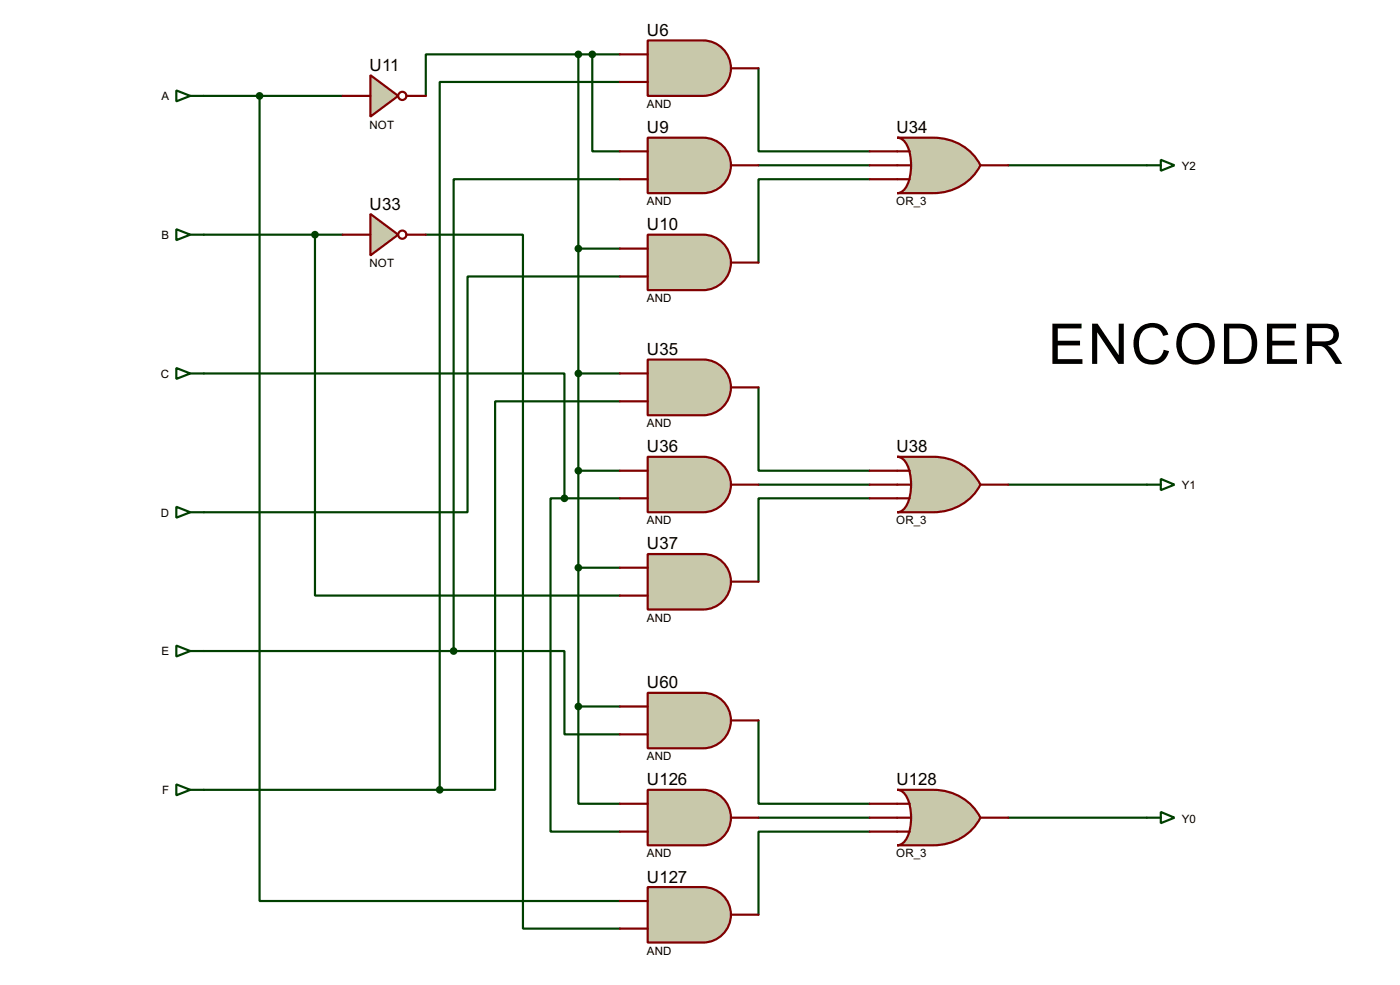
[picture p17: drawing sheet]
<svg xmlns="http://www.w3.org/2000/svg" width="256mm" height="180mm" viewBox="0 0 256 180" stroke-linecap="round" stroke-linejoin="round" font-family="sans-serif">
<defs><g id="words">
<text font-size="11.5" x="192" y="66.6">ENCODER</text>
<g font-size="3.5">
<text x="118.5" y="6.6">U6</text>
<text x="67.7" y="13">U11</text>
<text x="118.5" y="24.3">U9</text>
<text x="164.2" y="24.3">U34</text>
<text x="67.7" y="38.4">U33</text>
<text x="118.5" y="42.2">U10</text>
<text x="118.5" y="65">U35</text>
<text x="118.5" y="82.8">U36</text>
<text x="164.2" y="82.8">U38</text>
<text x="118.5" y="100.6">U37</text>
<text x="118.5" y="126">U60</text>
<text x="118.5" y="143.8">U126</text>
<text x="164.2" y="143.8">U128</text>
<text x="118.5" y="161.6">U127</text>
</g>
<g font-size="2.4">
<text x="29.6" y="18.3">A</text>
<text x="67.7" y="23.6">NOT</text>
<text x="118.5" y="19.8">AND</text>
<text x="216.5" y="31">Y2</text>
<text x="118.5" y="37.6">AND</text>
<text x="164.2" y="37.6">OR_3</text>
<text x="29.6" y="43.7">B</text>
<text x="67.7" y="49">NOT</text>
<text x="118.5" y="55.3">AND</text>
<text x="29.5" y="69.1">C</text>
<text x="118.5" y="78.2">AND</text>
<text x="216.5" y="89.5">Y1</text>
<text x="29.5" y="94.5">D</text>
<text x="118.5" y="96">AND</text>
<text x="164.2" y="96">OR_3</text>
<text x="118.5" y="113.8">AND</text>
<text x="29.6" y="120">E</text>
<text x="118.5" y="139.2">AND</text>
<text x="29.7" y="145.4">F</text>
<text x="216.5" y="150.7">Y0</text>
<text x="118.5" y="156.9">AND</text>
<text x="164.2" y="156.9">OR_3</text>
<text x="118.5" y="174.7">AND</text>
</g>
</g></defs>
<g fill="none" stroke="#004000" stroke-width=".4">
<path d="M32.3 16.6l2.6 1-2.6 1zM34.9 17.6h27.9M47.6 17.6v147.3h66M106 10h-28v7.6M106 10h7.6M106 10v119.3M108.5 10v17.7h5.1M113.6 15h-33v129.6M139 12.5v15.2h20.3M113.6 32.8h-30.5v86.4M139 30.3h20.3M159.3 32.8h-20.3v15.3"/>
<path d="M184.7 30.3h25.4M32.3 42l2.6 1-2.6 1zM34.9 43h27.9M57.7 43v66h55.9M78 43h17.8v127h17.8M106 45.5h7.6M113.6 50.6h-27.9v43.2h-50.8M32.3 67.4l2.6 1-2.6 1zM34.9 68.4h68.5v22.8M106 68.4h7.6M113.6 73.5h-22.9v71.1h-10.1M139 70.9v15.3h20.3"/>
<path d="M32.3 92.8l2.6 1-2.6 1zM103.4 91.2h-2.5v61h12.7M103.4 91.2h10.2M106 86.2h7.6M139 88.7h20.3M159.3 91.2h-20.3v15.3M184.7 88.7h25.4M32.3 118.2l2.6 1-2.6 1zM34.9 119.2h48.2M83.1 119.2h20.3v15.2h10.2M106 103.9h7.6M106 129.3v17.8h7.6"/>
<path d="M106 129.3h7.6M139 131.9v15.2h20.3M32.3 143.6l2.6 1-2.6 1zM34.9 144.6h45.7M139 149.7h20.3M159.3 152.2h-20.3v15.2M184.7 149.7h25.4"/>
</g>
<path d="M118.7 7.4h10.1a5.1 5.1 0 0 1 5.1 5.1 5.1 5.1 0 0 1-5.1 5.1h-10.1z" fill-rule="evenodd" fill="#c8c8aa" stroke="#800000" stroke-width=".4"/>
<path d="M113.6 10h5.1M113.6 15h5.1M133.9 12.5h5.1" fill="none" stroke="#800000" stroke-width=".4"/>
<path d="M118.7 25.2h10.1a5.1 5.1 0 0 1 5.1 5.1 5.1 5.1 0 0 1-5.1 5.1h-10.1z" fill-rule="evenodd" fill="#c8c8aa" stroke="#800000" stroke-width=".4"/>
<path d="M113.6 27.7h5.1M113.6 32.8h5.1M133.9 30.3h5.1" fill="none" stroke="#800000" stroke-width=".4"/>
<path d="M118.7 43h10.1a5.1 5.1 0 0 1 5.1 5 5.1 5.1 0 0 1-5.1 5.1h-10.1z" fill-rule="evenodd" fill="#c8c8aa" stroke="#800000" stroke-width=".4"/>
<path d="M113.6 45.5h5.1M113.6 50.6h5.1M133.9 48.1h5.1" fill="none" stroke="#800000" stroke-width=".4"/>
<path d="M67.9 13.8l5.1 3.8-5.1 3.8z" fill="#c8c8aa" stroke="#800000" stroke-width=".4"/>
<g fill="none" stroke="#800000" stroke-width=".4">
<path d="M62.8 17.6h5.1M74.5 17.6h3.5"/>
<circle cx="73.7" cy="17.6" r=".75"/>
</g>
<path d="M67.9 39.2l5.1 3.8-5.1 3.8z" fill="#c8c8aa" stroke="#800000" stroke-width=".4"/>
<g fill="none" stroke="#800000" stroke-width=".4">
<path d="M62.8 43h5.1M74.5 43h3.5"/>
<circle cx="73.7" cy="43" r=".75"/>
</g>
<circle cx="108.5" cy="10" r=".5" fill="#004000" stroke="#004000" stroke-width=".4"/>
<path d="M164.4 25.2h6.6a9.5 9.5 0 0 1 8.6 5.1 9.5 9.5 0 0 1-8.6 5.1h-6.6a2.2 2.2 0 0 0 1.8-1.5 9.2 9.2 0 0 0-.4-7.8l-.9-.8z" fill-rule="evenodd" fill="#c8c8aa" stroke="#800000" stroke-width=".4"/>
<path d="M159.3 27.7h7.4M159.3 30.3h7.4M159.3 32.8h7.4M179.6 30.3h5.1" fill="none" stroke="#800000" stroke-width=".4"/>
<path d="M118.7 65.8h10.1a5.1 5.1 0 0 1 5.1 5.1 5.1 5.1 0 0 1-5.1 5.1h-10.1z" fill-rule="evenodd" fill="#c8c8aa" stroke="#800000" stroke-width=".4"/>
<path d="M113.6 68.4h5.1M113.6 73.5h5.1M133.9 70.9h5.1" fill="none" stroke="#800000" stroke-width=".4"/>
<path d="M118.7 83.6h10.1a5.1 5.1 0 0 1 5.1 5.1 5.1 5.1 0 0 1-5.1 5.1h-10.1z" fill-rule="evenodd" fill="#c8c8aa" stroke="#800000" stroke-width=".4"/>
<path d="M113.6 86.2h5.1M113.6 91.2h5.1M133.9 88.7h5.1" fill="none" stroke="#800000" stroke-width=".4"/>
<path d="M118.7 101.4h10.1a5.1 5.1 0 0 1 5.1 5.1 5.1 5.1 0 0 1-5.1 5.1h-10.1z" fill-rule="evenodd" fill="#c8c8aa" stroke="#800000" stroke-width=".4"/>
<path d="M113.6 103.9h5.1M113.6 109h5.1M133.9 106.5h5.1" fill="none" stroke="#800000" stroke-width=".4"/>
<path d="M164.4 83.6h6.6a9.5 9.5 0 0 1 8.6 5.1 9.6 9.6 0 0 1-8.6 5.1h-6.6a2.21 2.21 0 0 0 1.8-1.5 9.2 9.2 0 0 0-.4-7.8l-.9-.8z" fill-rule="evenodd" fill="#c8c8aa" stroke="#800000" stroke-width=".4"/>
<path d="M159.3 86.2h7.4M159.3 88.7h7.4M159.3 91.2h7.4M179.6 88.7h5.1" fill="none" stroke="#800000" stroke-width=".4"/>
<g fill="#004000" stroke="#004000" stroke-width=".4">
<circle cx="105.9" cy="10" r=".5"/>
<circle cx="105.9" cy="45.5" r=".5"/>
<circle cx="80.5" cy="144.6" r=".5"/>
<circle cx="105.9" cy="68.4" r=".5"/>
<circle cx="105.9" cy="86.2" r=".5"/>
<circle cx="57.7" cy="43" r=".5"/>
</g>
<path d="M118.7 126.8h10.1a5.1 5.1 0 0 1 5.1 5.1 5.1 5.1 0 0 1-5.1 5.1h-10.1z" fill-rule="evenodd" fill="#c8c8aa" stroke="#800000" stroke-width=".4"/>
<path d="M113.6 129.3h5.1M113.6 134.4h5.1M133.9 131.9h5.1" fill="none" stroke="#800000" stroke-width=".4"/>
<path d="M118.7 144.6h10.1a5.1 5.1 0 0 1 5.1 5 5.1 5.1 0 0 1-5.1 5.1h-10.1z" fill-rule="evenodd" fill="#c8c8aa" stroke="#800000" stroke-width=".4"/>
<path d="M113.6 147.1h5.1M113.6 152.2h5.1M133.9 149.7h5.1" fill="none" stroke="#800000" stroke-width=".4"/>
<path d="M118.7 162.4h10.1a5.1 5.1 0 0 1 5.1 5 5.1 5.1 0 0 1-5.1 5.1h-10.1z" fill-rule="evenodd" fill="#c8c8aa" stroke="#800000" stroke-width=".4"/>
<path d="M113.6 164.9h5.1M113.6 170h5.1M133.9 167.4h5.1" fill="none" stroke="#800000" stroke-width=".4"/>
<path d="M164.4 144.6h6.6a9.5 9.5 0 0 1 8.6 5.1 9.5 9.5 0 0 1-8.6 5h-6.6a2.19 2.19 0 0 0 1.8-1.5 9.2 9.2 0 0 0-.4-7.8l-.9-.7z" fill-rule="evenodd" fill="#c8c8aa" stroke="#800000" stroke-width=".4"/>
<path d="M159.3 147.1h7.4M159.3 149.7h7.4M159.3 152.2h7.4M179.6 149.7h5.1" fill="none" stroke="#800000" stroke-width=".4"/>
<g fill="#004000" stroke="#004000" stroke-width=".4">
<circle cx="105.9" cy="103.9" r=".5"/>
<circle cx="83.1" cy="119.2" r=".5"/>
<circle cx="105.9" cy="129.3" r=".5"/>
<circle cx="103.4" cy="91.2" r=".5"/>
<circle cx="47.5" cy="17.6" r=".5"/>
</g>
<path d="M210.1 30.3h2.6M212.7 29.3l2.5 1-2.5 1zM210.1 88.7h2.6M212.7 87.7l2.5 1-2.5 1zM210.1 149.7h2.6M212.7 148.6l2.5 1.1-2.5 1z" fill="none" stroke="#004000" stroke-width=".4"/>
<use href="#words"/>
</svg>
